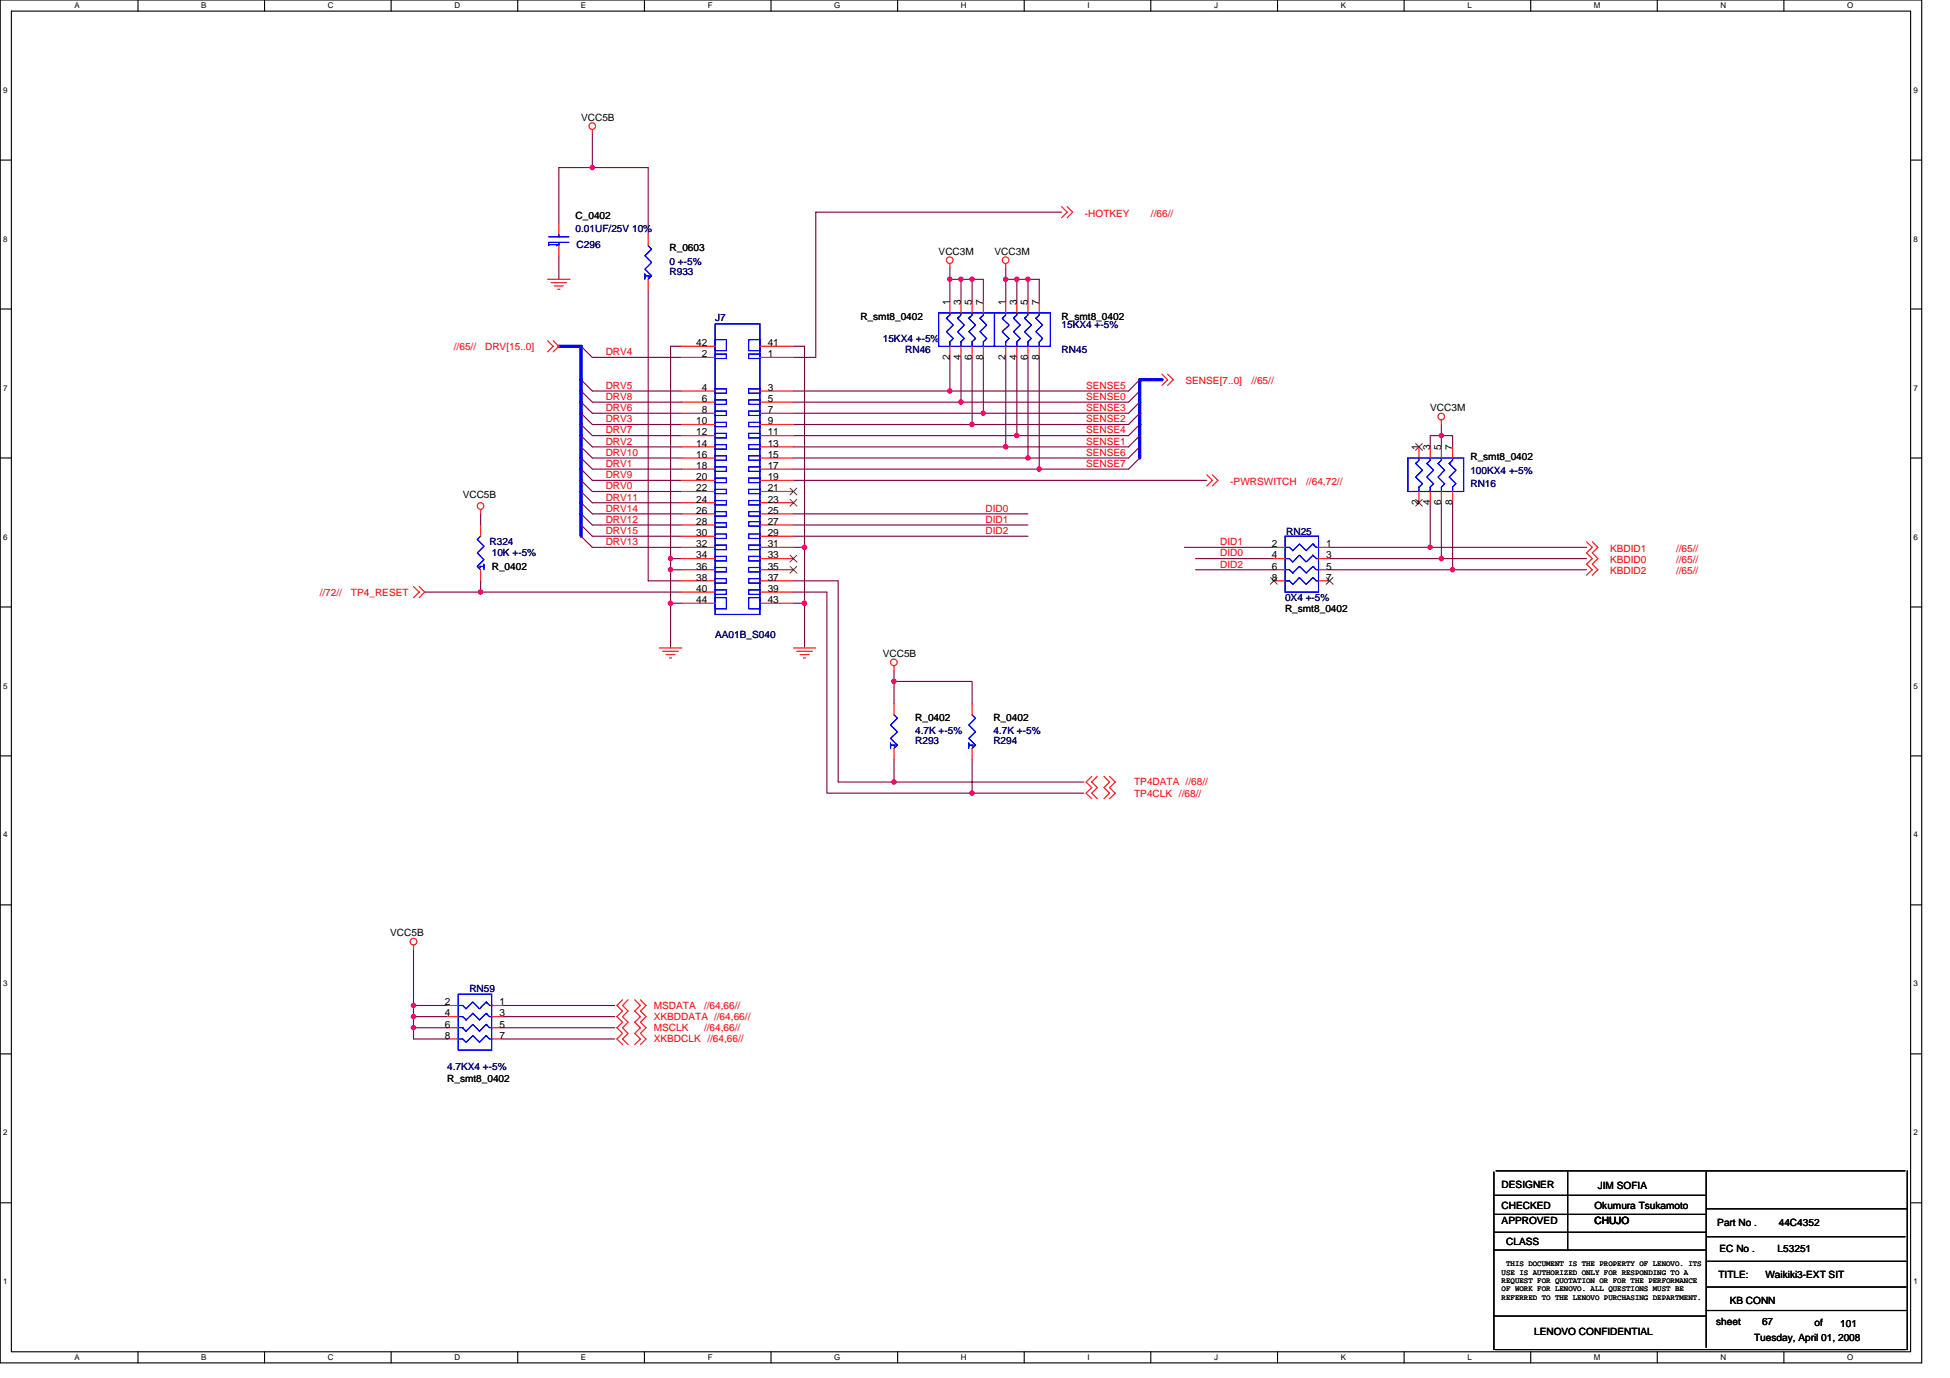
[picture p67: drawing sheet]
<svg xmlns="http://www.w3.org/2000/svg" width="297mm" height="210mm" viewBox="0 0 297 210" stroke-linecap="round" stroke-linejoin="round" font-family="sans-serif">
<defs><g id="words">
<g font-size="1.5">
<text x="88.5" y="18.4">VCC5B</text>
<text x="87.7" y="33.4">C_0402</text>
<text x="102" y="38.3">R_0603</text>
<text x="143" y="38.8">VCC3M</text>
<text x="151.5" y="38.8">VCC3M</text>
<text x="144.7" y="46.5" transform="rotate(-90 144.7 46.5)">1</text>
<text x="146.4" y="46.5" transform="rotate(-90 146.4 46.5)">3</text>
<text x="148.1" y="46.5" transform="rotate(-90 148.1 46.5)">5</text>
<text x="149.8" y="46.5" transform="rotate(-90 149.8 46.5)">7</text>
<text x="153.2" y="46.5" transform="rotate(-90 153.2 46.5)">1</text>
<text x="154.9" y="46.5" transform="rotate(-90 154.9 46.5)">3</text>
<text x="156.6" y="46.5" transform="rotate(-90 156.6 46.5)">5</text>
<text x="158.3" y="46.5" transform="rotate(-90 158.3 46.5)">7</text>
<text x="106.1" y="52.7">42</text>
<text x="116.9" y="52.7">41</text>
<text x="131.1" y="48.7">R_smt8_0402</text>
<text x="161.7" y="48.7">R_smt8_0402</text>
<text x="106.9" y="54.4">2</text>
<text x="106.9" y="59.5">4</text>
<text x="116.9" y="54.4">1</text>
<text x="116.9" y="59.5">3</text>
<text x="144.7" y="54.8" transform="rotate(-90 144.7 54.8)">2</text>
<text x="146.4" y="54.8" transform="rotate(-90 146.4 54.8)">4</text>
<text x="148.1" y="54.8" transform="rotate(-90 148.1 54.8)">6</text>
<text x="149.8" y="54.8" transform="rotate(-90 149.8 54.8)">8</text>
<text x="153.2" y="54.8" transform="rotate(-90 153.2 54.8)">2</text>
<text x="154.9" y="54.8" transform="rotate(-90 154.9 54.8)">4</text>
<text x="156.6" y="54.8" transform="rotate(-90 156.6 54.8)">6</text>
<text x="158.3" y="54.8" transform="rotate(-90 158.3 54.8)">8</text>
<text x="106.1" y="64.6">10</text>
<text x="106.9" y="61.2">6</text>
<text x="106.9" y="62.9">8</text>
<text x="116.9" y="61.2">5</text>
<text x="116.9" y="62.9">7</text>
<text x="116.9" y="64.6">9</text>
<text x="217.9" y="62.6">VCC3M</text>
<text x="106.1" y="66.3">12</text>
<text x="106.1" y="68.1">14</text>
<text x="106.1" y="69.7">16</text>
<text x="106.1" y="71.4">18</text>
<text x="116.9" y="66.3">11</text>
<text x="116.9" y="68.1">13</text>
<text x="116.9" y="69.7">15</text>
<text x="116.9" y="71.4">17</text>
<text x="216.1" y="68.6" transform="rotate(-90 216.1 68.6)">1</text>
<text x="217.8" y="68.6" transform="rotate(-90 217.8 68.6)">3</text>
<text x="219.5" y="68.6" transform="rotate(-90 219.5 68.6)">5</text>
<text x="221.3" y="68.6" transform="rotate(-90 221.3 68.6)">7</text>
<text x="224" y="70.1">R_smt8_0402</text>
<text x="70.5" y="75.9">VCC5B</text>
<text x="106.1" y="73.2">20</text>
<text x="106.1" y="74.8">22</text>
<text x="106.1" y="76.6">24</text>
<text x="116.9" y="73.2">19</text>
<text x="116.9" y="74.8">21</text>
<text x="116.9" y="76.6">23</text>
<text x="216.1" y="76.9" transform="rotate(-90 216.1 76.9)">2</text>
<text x="217.8" y="76.9" transform="rotate(-90 217.8 76.9)">4</text>
<text x="219.5" y="76.9" transform="rotate(-90 219.5 76.9)">6</text>
<text x="221.3" y="76.9" transform="rotate(-90 221.3 76.9)">8</text>
<text x="106.1" y="78.3">26</text>
<text x="106.1" y="79.9">28</text>
<text x="106.1" y="81.7">30</text>
<text x="106.1" y="83.4">32</text>
<text x="116.9" y="78.3">25</text>
<text x="116.9" y="79.9">27</text>
<text x="116.9" y="81.7">29</text>
<text x="116.9" y="83.4">31</text>
<text x="193.7" y="83.4">2</text>
<text x="202" y="83.4">1</text>
<text x="74.9" y="86.8">R_0402</text>
<text x="106.1" y="85.1">34</text>
<text x="106.1" y="86.8">36</text>
<text x="106.1" y="88.5">38</text>
<text x="116.9" y="85.1">33</text>
<text x="116.9" y="86.8">35</text>
<text x="116.9" y="88.5">37</text>
<text x="193.7" y="85.1">4</text>
<text x="193.7" y="86.8">6</text>
<text x="193.7" y="88.5">8</text>
<text x="202" y="85.1">3</text>
<text x="202" y="86.8">5</text>
<text x="202" y="88.5">7</text>
<text x="106.1" y="90.2">40</text>
<text x="106.1" y="91.9">44</text>
<text x="116.9" y="90.2">39</text>
<text x="116.9" y="91.9">43</text>
<text x="195.7" y="93.3">R_smt8_0402</text>
<text x="134.5" y="100.1">VCC5B</text>
<text x="139.4" y="109.8">R_0402</text>
<text x="151.3" y="109.8">R_0402</text>
<text x="59.4" y="142.6">VCC5B</text>
<text x="67.8" y="153.1">2</text>
<text x="67.8" y="154.8">4</text>
<text x="76.1" y="153.1">1</text>
<text x="76.1" y="154.8">3</text>
<text x="67.8" y="156.5">6</text>
<text x="67.8" y="158.2">8</text>
<text x="76.1" y="156.5">5</text>
<text x="76.1" y="158.2">7</text>
<text x="68.1" y="164.7">R_smt8_0402</text>
<text x="228.7" y="180.9">DESIGNER</text>
<text x="228.7" y="184.1">CHECKED</text>
<text x="242.9" y="184.1">Okumura Tsukamoto</text>
<text x="243.4" y="181.1">JIM SOFIA</text>
<text x="228.7" y="186.5">APPROVED</text>
<text x="229.4" y="189.6">CLASS</text>
<text x="242.9" y="186.5">CHUJO</text>
<text x="261.6" y="186.7">Part No .</text>
<text x="261.9" y="190.8">EC No .</text>
<text x="270.8" y="190.8">L53251</text>
<text x="271" y="186.7">44C4352</text>
<text x="261.8" y="194.7">TITLE:</text>
<text x="268.9" y="194.7">Waikiki3-EXT SIT</text>
<text x="233.7" y="203.4">LENOVO CONFIDENTIAL</text>
<text x="261.4" y="201.8">sheet</text>
<text x="263.5" y="198.6">KB CONN</text>
<text x="268.4" y="201.8">67</text>
<text x="276.4" y="202">of</text>
<text x="280.3" y="202.2">101</text>
<text x="267.2" y="204.2">Tuesday, April 01, 2008</text>
</g>
<g font-size="1.5" fill="#000080">
<text x="87.7" y="35.4">0.01UF/25V 10%</text>
<text x="87.8" y="37.8">C296</text>
<text x="102" y="41.9">R933</text>
<text x="102" y="40.3">0 +-5%</text>
<text x="108.9" y="48.9">J7</text>
<text x="134.5" y="52.1">15KX4 +-5%</text>
<text x="137.9" y="53.8">RN46</text>
<text x="161.7" y="53.8">RN45</text>
<text x="161.7" y="50">15KX4 +-5%</text>
<text x="224" y="74.2">RN16</text>
<text x="224" y="72.2">100KX4 +-5%</text>
<text x="74.6" y="83.1">R324</text>
<text x="195.9" y="81.5">RN25</text>
<text x="74.9" y="84.8">10K +-5%</text>
<text x="195.7" y="91.6">0X4 +-5%</text>
<text x="108.9" y="97.2">AA01B_S040</text>
<text x="139.4" y="113.3">R293</text>
<text x="139.4" y="111.8">4.7K +-5%</text>
<text x="151.3" y="113.3">R294</text>
<text x="151.3" y="111.8">4.7K +-5%</text>
<text x="71.5" y="151.1">RN59</text>
<text x="68.1" y="163">4.7KX4 +-5%</text>
</g>
<g font-size="1.5" fill="#f00">
<text x="165.3" y="33">-HOTKEY</text>
<text x="175.3" y="33">//66//</text>
<text x="69.1" y="53.3">//65//</text>
<text x="73.9" y="53.3">DRV[15..0]</text>
<text x="92.3" y="54.1">DRV4</text>
<text x="92.3" y="59.2">DRV5</text>
<text x="165.4" y="59.2">SENSE5</text>
<text x="180.6" y="58.5">SENSE[7..0]</text>
<text x="190.6" y="58.5">//65//</text>
<text x="92.3" y="62.6">DRV6</text>
<text x="92.3" y="60.9">DRV8</text>
<text x="92.3" y="64.3">DRV3</text>
<text x="165.4" y="62.6">SENSE3</text>
<text x="165.4" y="64.3">SENSE2</text>
<text x="165.4" y="60.9">SENSE0</text>
<text x="92.3" y="67.7">DRV2</text>
<text x="92.3" y="71.1">DRV1</text>
<text x="92.3" y="66">DRV7</text>
<text x="92.3" y="69.4">DRV10</text>
<text x="165.4" y="71.1">SENSE7</text>
<text x="165.4" y="69.4">SENSE6</text>
<text x="165.4" y="67.7">SENSE1</text>
<text x="165.4" y="66">SENSE4</text>
<text x="92.3" y="74.5">DRV0</text>
<text x="92.3" y="77.9">DRV14</text>
<text x="92.3" y="76.2">DRV11</text>
<text x="92.3" y="72.8">DRV9</text>
<text x="150.1" y="77.9">DID0</text>
<text x="187.4" y="73.9">-PWRSWITCH</text>
<text x="199" y="73.9">//64,72//</text>
<text x="92.3" y="81.3">DRV15</text>
<text x="92.3" y="83">DRV13</text>
<text x="92.3" y="79.6">DRV12</text>
<text x="150.1" y="79.6">DID1</text>
<text x="150.1" y="81.3">DID2</text>
<text x="185.9" y="83">DID1</text>
<text x="185.9" y="84.8">DID0</text>
<text x="185.9" y="86.4">DID2</text>
<text x="245.3" y="85.8">KBDID0</text>
<text x="245.3" y="84.1">KBDID1</text>
<text x="245.3" y="87.5">KBDID2</text>
<text x="255.3" y="85.8">//65//</text>
<text x="255.3" y="84.1">//65//</text>
<text x="255.3" y="87.5">//65//</text>
<text x="48.7" y="90.7">//72//</text>
<text x="53.5" y="90.7">TP4_RESET</text>
<text x="172.8" y="119.6">TP4DATA //68//</text>
<text x="172.8" y="121.3">TP4CLK //68//</text>
<text x="99.6" y="155.4">XKBDDATA //64,66//</text>
<text x="99.6" y="153.7">MSDATA</text>
<text x="107.2" y="153.7">//64,66//</text>
<text x="99.6" y="158.8">XKBDCLK //64,66//</text>
<text x="99.6" y="157.1">MSCLK</text>
<text x="107.2" y="157.1">//64,66//</text>
</g>
<g font-size="1.2">
<text x="11.4" y="1.2">A</text>
<text x="30.6" y="1.2">B</text>
<text x="49.9" y="1.2">C</text>
<text x="69.2" y="1.2">D</text>
<text x="88.5" y="1.2">E</text>
<text x="107.8" y="1.2">F</text>
<text x="127.1" y="1.2">G</text>
<text x="146.4" y="1.2">H</text>
<text x="165.6" y="1.2">I</text>
<text x="184.9" y="1.2">J</text>
<text x="204.2" y="1.2">K</text>
<text x="223.5" y="1.2">L</text>
<text x="242.8" y="1.2">M</text>
<text x="262.1" y="1.2">N</text>
<text x="281.4" y="1.2">O</text>
<text x=".5" y="14.1">9</text>
<text x="291.5" y="14.1">9</text>
<text x=".5" y="36.8">8</text>
<text x="291.5" y="36.8">8</text>
<text x=".5" y="59.5">7</text>
<text x="291.5" y="59.5">7</text>
<text x=".5" y="82.2">6</text>
<text x="291.5" y="82.2">6</text>
<text x=".5" y="104.9">5</text>
<text x="291.5" y="104.9">5</text>
<text x=".5" y="127.6">4</text>
<text x="291.5" y="127.6">4</text>
<text x=".5" y="150.3">3</text>
<text x="291.5" y="150.3">3</text>
<text x=".5" y="173">2</text>
<text x="291.5" y="173">2</text>
<text x=".5" y="195.6">1</text>
<text x="228.7" y="194.2">USE IS AUTHORIZED ONLY FOR RESPONDING TO A</text>
<text x="228.7" y="195.5">REQUEST FOR QUOTATION OR FOR THE PERFORMANCE</text>
<text x="228.7" y="196.7">OF WORK FOR LENOVO. ALL QUESTIONS MUST BE</text>
<text x="228.7" y="198">REFERRED TO THE LENOVO PURCHASING DEPARTMENT.</text>
<text x="229.4" y="192.9">THIS DOCUMENT IS THE PROPERTY OF LENOVO. ITS</text>
<text x="291.5" y="195.6">1</text>
<text x="11.4" y="207.2">A</text>
<text x="30.6" y="207.2">B</text>
<text x="49.9" y="207.2">C</text>
<text x="69.2" y="207.2">D</text>
<text x="88.5" y="207.2">E</text>
<text x="107.8" y="207.2">F</text>
<text x="127.1" y="207.2">G</text>
<text x="146.4" y="207.2">H</text>
<text x="165.6" y="207.2">I</text>
<text x="184.9" y="207.2">J</text>
<text x="204.2" y="207.2">K</text>
<text x="223.5" y="207.2">L</text>
<text x="242.8" y="207.2">M</text>
<text x="262.1" y="207.2">N</text>
<text x="281.4" y="207.2">O</text>
</g>
</g></defs>
<path d="M0 0h292.7v207.6h-292.7zM1.7 1.7h289.3v204.2h-289.3z" fill="none" stroke="#000" stroke-width=".17"/>
<g fill="#fff">
<path d="M11.4 .2h.7v1.3h-.7z"/>
<path d="M11.4 206.1h.7v1.3h-.7z"/>
</g>
<path d="M21 0v1.7M21 205.9v1.7" fill="none" stroke="#000" stroke-width=".17"/>
<g fill="#fff">
<path d="M30.6 .2h.8v1.3h-.8z"/>
<path d="M30.6 206.1h.8v1.3h-.8z"/>
</g>
<path d="M40.3 0v1.7M40.3 205.9v1.7" fill="none" stroke="#000" stroke-width=".17"/>
<g fill="#fff">
<path d="M49.9 .2h.9v1.3h-.9z"/>
<path d="M49.9 206.1h.9v1.3h-.9z"/>
</g>
<path d="M59.6 0v1.7M59.6 205.9v1.7" fill="none" stroke="#000" stroke-width=".17"/>
<g fill="#fff">
<path d="M69.2 .2h.9v1.3h-.9z"/>
<path d="M69.2 206.1h.9v1.3h-.9z"/>
</g>
<path d="M78.9 0v1.7M78.9 205.9v1.7" fill="none" stroke="#000" stroke-width=".17"/>
<g fill="#fff">
<path d="M88.5 .2h.8v1.3h-.8z"/>
<path d="M88.5 206.1h.8v1.3h-.8z"/>
</g>
<path d="M98.2 0v1.7M98.2 205.9v1.7" fill="none" stroke="#000" stroke-width=".17"/>
<g fill="#fff">
<path d="M107.8 .2h.7v1.3h-.7z"/>
<path d="M107.8 206.1h.7v1.3h-.7z"/>
</g>
<path d="M117.5 0v1.7M117.5 205.9v1.7" fill="none" stroke="#000" stroke-width=".17"/>
<g fill="#fff">
<path d="M127.1 .2h.9v1.3h-.9z"/>
<path d="M127.1 206.1h.9v1.3h-.9z"/>
</g>
<path d="M136.7 0v1.7M136.7 205.9v1.7" fill="none" stroke="#000" stroke-width=".17"/>
<g fill="#fff">
<path d="M146.4 .2h.8v1.3h-.8z"/>
<path d="M146.4 206.1h.8v1.3h-.8z"/>
</g>
<path d="M156 0v1.7M156 205.9v1.7" fill="none" stroke="#000" stroke-width=".17"/>
<g fill="#fff">
<path d="M165.6 .2h.4v1.3h-.4z"/>
<path d="M165.6 206.1h.4v1.3h-.4z"/>
</g>
<path d="M175.3 0v1.7M175.3 205.9v1.7" fill="none" stroke="#000" stroke-width=".17"/>
<g fill="#fff">
<path d="M184.9 .2h.6v1.3h-.6z"/>
<path d="M184.9 206.1h.6v1.3h-.6z"/>
</g>
<path d="M194.6 0v1.7M194.6 205.9v1.7" fill="none" stroke="#000" stroke-width=".17"/>
<g fill="#fff">
<path d="M204.2 .2h.8v1.3h-.8z"/>
<path d="M204.2 206.1h.8v1.3h-.8z"/>
</g>
<path d="M213.9 0v1.7M213.9 205.9v1.7" fill="none" stroke="#000" stroke-width=".17"/>
<g fill="#fff">
<path d="M223.5 .2h.7v1.3h-.7z"/>
<path d="M223.5 206.1h.7v1.3h-.7z"/>
</g>
<path d="M233.2 0v1.7M233.2 205.9v1.7" fill="none" stroke="#000" stroke-width=".17"/>
<g fill="#fff">
<path d="M242.8 .2h1v1.3h-1z"/>
<path d="M242.8 206.1h1v1.3h-1z"/>
</g>
<path d="M252.5 0v1.7M252.5 205.9v1.7" fill="none" stroke="#000" stroke-width=".17"/>
<g fill="#fff">
<path d="M262.1 .2h.8v1.3h-.8z"/>
<path d="M262.1 206.1h.8v1.3h-.8z"/>
</g>
<path d="M271.7 0v1.7M271.7 205.9v1.7" fill="none" stroke="#000" stroke-width=".17"/>
<g fill="#fff">
<path d="M281.4 .2h.9v1.3h-.9z"/>
<path d="M281.4 206.1h.9v1.3h-.9z"/>
<path d="M.5 13h.6v1.4h-.6z"/>
<path d="M291.5 13h.6v1.4h-.6z"/>
<path d="M.5 35.7h.6v1.4h-.6z"/>
<path d="M291.5 35.7h.6v1.4h-.6z"/>
</g>
<path d="M0 24.4h1.7M291 24.4h1.7" fill="none" stroke="#000" stroke-width=".17"/>
<g fill="#fff">
<path d="M.5 58.4h.6v1.4h-.6z"/>
<path d="M291.5 58.4h.6v1.4h-.6z"/>
</g>
<path d="M0 47.1h1.7M291 47.1h1.7" fill="none" stroke="#000" stroke-width=".17"/>
<g fill="#fff">
<path d="M.5 81.1h.6v1.3h-.6z"/>
<path d="M291.5 81.1h.6v1.3h-.6z"/>
</g>
<path d="M0 69.8h1.7M291 69.8h1.7" fill="none" stroke="#000" stroke-width=".17"/>
<g fill="#fff">
<path d="M.5 103.8h.6v1.3h-.6z"/>
<path d="M291.5 103.8h.6v1.3h-.6z"/>
</g>
<path d="M0 92.5h1.7M291 92.5h1.7" fill="none" stroke="#000" stroke-width=".17"/>
<g fill="#fff">
<path d="M.5 126.5h.6v1.3h-.6z"/>
<path d="M291.5 126.5h.6v1.3h-.6z"/>
</g>
<path d="M0 115.1h1.7M291 115.1h1.7" fill="none" stroke="#000" stroke-width=".17"/>
<g fill="#fff">
<path d="M.5 149.2h.6v1.3h-.6z"/>
<path d="M291.5 149.2h.6v1.3h-.6z"/>
</g>
<path d="M0 137.8h1.7M291 137.8h1.7" fill="none" stroke="#000" stroke-width=".17"/>
<g fill="#fff">
<path d="M.5 171.9h.6v1.3h-.6z"/>
<path d="M291.5 171.9h.6v1.3h-.6z"/>
</g>
<path d="M0 160.5h1.7M291 160.5h1.7" fill="none" stroke="#000" stroke-width=".17"/>
<g fill="#fff">
<path d="M.5 194.6h.6v1.3h-.6z"/>
<path d="M291.5 194.6h.6v1.3h-.6z"/>
</g>
<g fill="none" stroke="#000" stroke-width=".17">
<path d="M227.6 178.5v27.1M227.9 178.4h62.3M238.8 178.5v11.9M259.9 178.5v26.7M290.5 178.4v27.2M0 183.2h1.7M227.6 182.1h32.1M227.6 185h32.1M227.6 187.7h32.3M227.6 190.4h32.3M259.9 199.6h30.5M259.9 184.1h30.6"/>
<path d="M260.1 192.1h30.3M260.1 188.4h30.1M260.1 196h30.3M291 183.2h1.7M227.6 200.5h32.3M227.7 205.6h62.7"/>
</g>
<g fill="none" stroke="#800040" stroke-width=".17">
<path d="M85.1 34v-8.5h13.6v10.2M85.1 39.1v3.4M90.2 20.4v5.1M161.7 32.3h-37.4v22.1h-3.4M88.5 59.6l1.7 1.7h13.6M88.5 57.8l1.7 1.8h13.6M88.5 52.7l1.7 1.7h13.6M98.7 44.2v44.3h5.1M103.8 52.7h-1.7v39.2M120.9 52.7h1.7v39.2M120.9 59.6h23.8M144.7 54.4v5.2h27.2l1.7-1.8"/>
<path d="M144.7 42.5h5.1v3.4M144.7 40.8v5.1M146.4 54.4v6.9h25.5l1.7-1.7M146.4 42.5v3.4M148.1 54.4v10.3h23.8l1.7-1.8M148.1 42.5v3.4M149.8 54.4v8.5h22.1l1.7-1.6M153.2 54.4v13.7h18.7l1.7-1.7M153.2 42.5h5.1v3.4M153.2 40.8v5.1M154.9 54.4v12h17l1.7-1.7M154.9 42.5v3.4"/>
<path d="M156.6 54.4v15.4h15.3l1.7-1.7M156.6 42.5v3.4M158.3 54.4v17.1h13.6l1.7-1.7M73.2 78.3v1.7M88.5 62.9l1.7 1.8h13.6M88.5 64.7l1.7 1.7h13.6M88.5 76.6l1.7 1.7h13.6M88.5 66.4l1.7 1.7h13.6M88.5 68.1l1.7 1.7h13.6M88.5 71.5l1.7 1.7h13.6M88.5 69.8l1.7 1.7h13.6M88.5 73.2l1.7 1.7h13.6"/>
<path d="M88.5 61.3l1.7 1.6h13.6M88.5 74.9l1.7 1.7h13.6M88.5 80l1.7 1.7h13.6M88.5 78.3l1.7 1.7h13.6M120.9 64.7h27.2M120.9 66.4h34M120.9 61.3h25.5M120.9 78.3h35.7M120.9 68.1h32.3M120.9 69.8h35.7M120.9 73.2h62.9M120.9 71.5h37.4"/>
<path d="M120.9 62.9h28.9M120.9 80h35.7M217.9 76.6v6.8h-15.4M217.9 68.1v-1.7h3.4v1.7M219.6 76.6v8.5h-17.1M219.6 64.7v3.4M221.3 76.6v10.2h-18.8M64.7 90.2h39.1M73.2 88.5v1.7M88.5 81.7l1.7 1.7h13.6M102.1 86.8h1.7M102.1 85.1h1.7"/>
<path d="M103.8 91.9h-1.7v6.8M120.9 90.2h5.1v30.6h22.1M120.9 91.9h1.7v6.8M120.9 83.4h1.7M120.9 88.5h6.8v30.6h8.5M120.9 81.7h35.7M180.4 83.4h13.6M182.1 86.8h11.9M182.1 85.1h11.9M217.9 83.4h23.8M219.6 85.1h22.1M221.3 86.8h20.4"/>
<path d="M136.2 115.7v3.4h28.9M136.2 103.8h11.9v3.4M136.2 102.1v5.1M148.1 115.7v5.1h17M63 156.5h5.1M63 144.7v13.6h5.1M63 154.9h5.1M63 153.2h5.1M76.6 156.5h17M76.6 154.9h17M76.6 158.3h17M76.6 153.2h17"/>
</g>
<g fill="#f0f" stroke="#f0f" stroke-width=".17">
<circle cx="148.1" cy="42.5" r=".33"/>
<circle cx="148.1" cy="64.7" r=".33"/>
<circle cx="217.9" cy="83.4" r=".33"/>
<circle cx="221.3" cy="86.8" r=".33"/>
<circle cx="219.5" cy="66.3" r=".33"/>
<circle cx="153.2" cy="42.5" r=".33"/>
<circle cx="154.9" cy="42.5" r=".33"/>
<circle cx="156.6" cy="42.5" r=".33"/>
<circle cx="146.4" cy="61.2" r=".33"/>
<circle cx="63" cy="156.5" r=".33"/>
<circle cx="63" cy="153.2" r=".33"/>
<circle cx="63" cy="154.8" r=".33"/>
<circle cx="136.2" cy="119.1" r=".33"/>
<circle cx="148.1" cy="120.8" r=".33"/>
<circle cx="144.7" cy="42.5" r=".33"/>
<circle cx="146.4" cy="42.5" r=".33"/>
<circle cx="153.2" cy="68.1" r=".33"/>
<circle cx="219.5" cy="85.1" r=".33"/>
<circle cx="156.6" cy="69.8" r=".33"/>
<circle cx="154.9" cy="66.3" r=".33"/>
<circle cx="122.5" cy="91.9" r=".33"/>
<circle cx="102.1" cy="86.8" r=".33"/>
<circle cx="158.3" cy="71.4" r=".33"/>
<circle cx="102.1" cy="85.1" r=".33"/>
<circle cx="102.1" cy="91.9" r=".33"/>
<circle cx="144.7" cy="59.6" r=".33"/>
<circle cx="90.2" cy="25.5" r=".33"/>
<circle cx="122.5" cy="83.4" r=".33"/>
<circle cx="136.2" cy="103.8" r=".33"/>
<circle cx="73.2" cy="90.2" r=".33"/>
<circle cx="149.8" cy="62.9" r=".33"/>
</g>
<path d="M85.1 52.7h3.4v29M177 57.8h-3.4v12" fill="none" stroke="#00f" stroke-width=".51"/>
<g fill="none" stroke="#f00" stroke-width=".17">
<path d="M90.2 19.7v.7M85.1 34v1.7M85.1 37.4v1.7M98.7 35.7v1.7M161.7 31.5l.9 .8-.9 .9M162.6 31.5l.8 .8-.8 .9M83.4 42.5h3.4M83.4 51.9l.9 .8-.9 .9M83.9 43.1h2.4M84.3 51.9l.8 .8-.8 .9M84.4 43.6h1.4M85 44.1h.3"/>
<path d="M98.7 42.5v1.7M103.8 54.4h5.1M103.8 59.6h5.1M103.8 52.7h5.1M115.8 54.4h5.1M115.8 59.6h5.1M115.8 52.7h5.1M144.7 40.2v.6M144.7 45.9v1.7M144.7 52.7v1.7M146.4 45.9v1.7M146.4 52.7v1.7"/>
<path d="M148.1 45.9v1.7M148.1 52.7v1.7M149.8 45.9v1.7M149.8 52.7v1.7M153.2 40.2v.6M153.2 45.9v1.7M153.2 52.7v1.7M154.9 45.9v1.7M154.9 52.7v1.7M156.6 45.9v1.7M156.6 52.7v1.7M158.3 45.9v1.7"/>
<path d="M158.3 52.7v1.7M177 57l.9 .8-.9 .9M177.9 57l.8 .8-.8 .9M73.2 77.6v.7M73.2 80v1.7M103.8 61.3h5.1M103.8 62.9h5.1M103.8 64.7h5.1M103.8 66.4h5.1M103.8 68.1h5.1M103.8 69.8h5.1M103.8 71.5h5.1"/>
<path d="M103.8 73.2h5.1M103.8 74.9h5.1M103.8 76.6h5.1M103.8 78.3h5.1M103.8 80h5.1M115.8 61.3h5.1M115.8 62.9h5.1M115.8 64.7h5.1M115.8 66.4h5.1M115.8 68.1h5.1M115.8 69.8h5.1M115.8 71.5h5.1"/>
<path d="M115.8 73.2h5.1M115.8 74.9h5.1M115.8 76.6h5.1M115.8 78.3h5.1M115.8 80h5.1M183.8 72.3l.9 .9-.9 .8M184.7 72.3l.8 .9-.8 .8M216.2 68.1v1.7M216.2 74.9v1.7M217.9 68.1v1.7M217.9 74.9v1.7M219.6 64v.7"/>
<path d="M219.6 68.1v1.7M219.6 74.9v1.7M221.3 68.1v1.7M221.3 74.9v1.7M63 89.3l.9 .9-.9 .8M63.9 89.3l.8 .9-.8 .8M73.2 86.8v1.7M100.4 98.7h3.4M100.9 99.2h2.4M101.4 99.7h1.4M103.8 83.4h5.1M103.8 85.1h5.1"/>
<path d="M103.8 86.8h5.1M103.8 88.5h5.1M103.8 81.7h5.1M103.8 90.2h5.1M103.8 91.9h5.1M115.8 83.4h5.1M115.8 85.1h5.1M115.8 86.8h5.1M115.8 88.5h5.1M115.8 81.7h5.1M115.8 90.2h5.1M115.8 91.9h5.1"/>
<path d="M120.9 98.7h3.4M121.4 99.2h2.4M121.9 99.7h1.4M194 83.4h1.7M194 85.1h1.7M194 86.8h1.7M194 88.5h1.7M200.8 83.4h1.7M200.8 85.1h1.7M200.8 86.8h1.7M200.8 88.5h1.7M241.7 82.5l.8 .9-.8 .8 .8 .9-.8 .8 .8 .9-.8 .8"/>
<path d="M242.5 82.5l.9 .9-.9 .8 .9 .9-.9 .8 .9 .9-.9 .8M102 100.2h.3M122.4 100.2h.3M136.2 101.4v.7M136.2 107.2v1.7M136.2 114v1.7M148.1 107.2v1.7M148.1 114v1.7M166.3 118.3l-.9 .8 .9 .9-.9 .8 .9 .9M167.1 118.3l-.8 .8 .8 .9-.8 .8 .8 .9M168.2 118.3l.8 .8-.8 .9 .8 .8-.8 .9M169 118.3l.9 .8-.9 .9 .9 .8-.9 .9"/>
<path d="M63 144v.7M68.1 153.2h1.7M68.1 154.9h1.7M68.1 156.5h1.7M68.1 158.3h1.7M74.9 153.2h1.7M74.9 154.9h1.7M74.9 156.5h1.7M74.9 158.3h1.7M94.8 152.3l-.8 .9 .8 .8-.8 .9 .8 .8-.8 .8 .8 .9-.8 .9 .8 .8M95.7 152.3l-.9 .9 .9 .8-.9 .9 .9 .8-.9 .8 .9 .9-.9 .9 .9 .8M96.7 152.3l.9 .9-.9 .8 .9 .9-.9 .8 .9 .8-.9 .9 .9 .9-.9 .8"/>
<path d="M97.6 152.3l.8 .9-.8 .8 .8 .9-.8 .8 .8 .8-.8 .9 .8 .9-.8 .8"/>
<circle cx="90.2" cy="19.2" r=".5"/>
<circle cx="144.7" cy="39.6" r=".51"/>
<circle cx="153.2" cy="39.6" r=".51"/>
<circle cx="73.2" cy="77.1" r=".5"/>
<circle cx="219.5" cy="63.5" r=".51"/>
<circle cx="136.2" cy="100.9" r=".51"/>
<circle cx="63" cy="143.4" r=".51"/>
</g>
<g fill="none" stroke="#00f" stroke-width=".17">
<path d="M83.6 36.1h3.1M83.6 36.9h3.1M83.6 37.3h1.5l-.3 .1M83.6 37.1v.3M85.1 35.7v.4M85.1 36.9v.5M98.7 37.4l.5 .6-1 1 1 1-1 1 1 1-.5 .5M98.2 42h.7l-.2 .2M98.2 41.7v.8M108.9 51.7h1.8v1.7h-1.8zM108.9 59.2h1.8v.7h-1.8zM108.9 49.3h6.9v44.3h-6.9z"/>
<path d="M108.9 53.9h1.8v.7h-1.8zM114 59.2h1.8v.7h-1.8zM114 51.7h1.8v1.7h-1.8zM114 53.9h1.8v.7h-1.8zM143 47.6h8.5v5.1h-8.5zM144.4 48.3l-.2 .2M144.7 47.6v.4l-.5 .5 1 1-1 1 1 1.1-.5 .5v.6M146 48.3l-.1 .2M146.4 47.6v.4l-.5 .5 1 1-1 1 1 1.1-.5 .5v.6M147.7 48.3l-.1 .2M148.1 47.6v.4l-.5 .5 1 1-1 1 1 1.1-.5 .5v.6M149.5 48.3l-.2 .2"/>
<path d="M149.8 47.6v.4l-.5 .5 1 1-1 1 1 1.1-.5 .5v.6M151.5 47.6h8.5v5.1h-8.5zM152.9 48.3l-.2 .2M153.2 47.6v.4l-.5 .5 1 1-1 1 1 1.1-.5 .5v.6M154.6 48.3l-.2 .2M154.9 47.6v.4l-.5 .5 1 1-1 1 1 1.1-.5 .5v.6M156.2 48.3l-.1 .2M156.6 47.6v.4l-.5 .5 1 1-1 1 1 1.1-.5 .5v.6M158 48.3l-.2 .2M158.3 47.6v.4l-.5 .5 1 1-1 1 1 1.1-.5 .5v.6M108.9 60.9h1.8v.7h-1.8zM108.9 62.6h1.8v.7h-1.8z"/>
<path d="M108.9 64.3h1.8v.7h-1.8zM108.9 66h1.8v.7h-1.8zM108.9 67.7h1.8v.7h-1.8zM108.9 69.4h1.8v.7h-1.8zM108.9 71.1h1.8v.7h-1.8zM108.9 72.8h1.8v.7h-1.8zM108.9 74.5h1.8v.7h-1.8zM108.9 76.2h1.8v.7h-1.8zM108.9 77.9h1.8v.7h-1.8zM108.9 79.6h1.8v.7h-1.8zM114 60.9h1.8v.7h-1.8zM114 62.6h1.8v.7h-1.8z"/>
<path d="M114 64.3h1.8v.7h-1.8zM114 66h1.8v.7h-1.8zM114 67.7h1.8v.7h-1.8zM114 69.4h1.8v.7h-1.8zM114 71.1h1.8v.7h-1.8zM114 72.8h1.8v.7h-1.8zM114 74.5h1.8v.7h-1.8zM114 76.2h1.8v.7h-1.8zM114 77.9h1.8v.7h-1.8zM114 79.5h1.8v.6h-1.8zM214.5 69.8h8.5v5.1h-8.5zM215.8 70.4l-.2 .2"/>
<path d="M216.2 69.8v.3l-.6 .5 1.1 1-1.1 1.1 1.1 1-.5 .5v.7M217.5 70.4l-.1 .2M217.9 69.8v.3l-.5 .5 1 1-1 1.1 1 1-.5 .5v.7M219.2 70.4l-.1 .2M219.6 69.8v.3l-.5 .5 1 1-1 1.1 1 1-.5 .5v.7M220.9 70.4l-.2 .2M221.3 69.8v.3l-.6 .5 1.1 1-1.1 1.1 1.1 1-.5 .5v.7M73.2 81.7l-.5 .5 1 1-1 1 1 1.1-1 1 .5 .5M73.7 86.3h-.7l.2 .1M73.7 85.9v.9M108.9 81.3h1.8v.7h-1.8zM108.9 83h1.8v.7h-1.8z"/>
<path d="M108.9 84.8h1.8v.6h-1.8zM108.9 86.4h1.8v.7h-1.8zM108.9 88.1h1.8v.7h-1.8zM108.9 89.9h1.8v.6h-1.8zM108.9 91h1.8v1.7h-1.8zM114 81.3h1.8v.7h-1.8zM114 83h1.8v.7h-1.8zM114 84.8h1.8v.6h-1.8zM114 86.4h1.8v.7h-1.8zM114 88.1h1.8v.7h-1.8zM114 89.9h1.8v.6h-1.8zM114 91h1.8v1.7h-1.8z"/>
<path d="M195.7 83.4h.7l.5 .5 1-1 1.1 1 1-1 .5 .5h.3M195.7 85.1h.7l.5 .5 1-1 1.1 1 1-1 .5 .5h.3M195.7 86.8h.7l.5 .5 1-1 1.1 1 1-1 .5 .5h.3M195.7 88.5h.7l.5 .5 1-1 1.1 1 1-1 .5 .5h.3M195.7 81.7h5.1v8.5h-5.1zM200 82.9l.2 .1M200 84.6l.2 .2M200 86.3l.2 .1M200 88l.2 .1M135.7 113.5h.7l-.2 .2M135.7 113.2v.8M136.2 108.9l.5 .5-1 1 1 1.1-1 1 1 1-.5 .5"/>
<path d="M147.6 113.5h.6l-.1 .2M147.6 113.2v.8M148.1 108.9l.5 .5-1 1 1 1.1-1 1 1 1-.5 .5M69.8 151.4h5.1v8.6h-5.1zM69.8 153.2h.7l.5 .5 1-1.1 1 1.1 1.1-1.1 .5 .6h.3M69.8 154.9h.7l.5 .5 1-1.1 1 1.1 1.1-1.1 .5 .6h.3M69.8 156.5h.7l.5 .6 1-1.1 1 1.1 1.1-1.1 .5 .5h.3M69.8 158.3h.7l.5 .5 1-1 1 1 1.1-1 .5 .5h.3M74.1 152.6l.1 .2M74.1 154.3l.1 .2M74.1 156l.1 .2M74.1 157.8l.1 .1"/>
</g>
<g fill="none" stroke="#804000" stroke-width=".15">
<path d="M120.4 74.4l1 1M120.4 76.1l1 1M121.4 74.4l-1.1 1M121.4 76.1l-1.1 1M215.6 67.6l1.1 1M215.6 76.1l1.1 1M216.7 67.6l-1.1 1M216.7 76.1l-1.1 1M120.4 84.6l1 1M120.4 86.3l1 1M121.4 84.6l-1.1 1M121.4 86.3l-1.1 1"/>
<path d="M193.5 88l1.1 1M194.5 88l-1 1M202 88l1.1 1M203 88l-1 1"/>
</g>
<use href="#words"/>
</svg>
